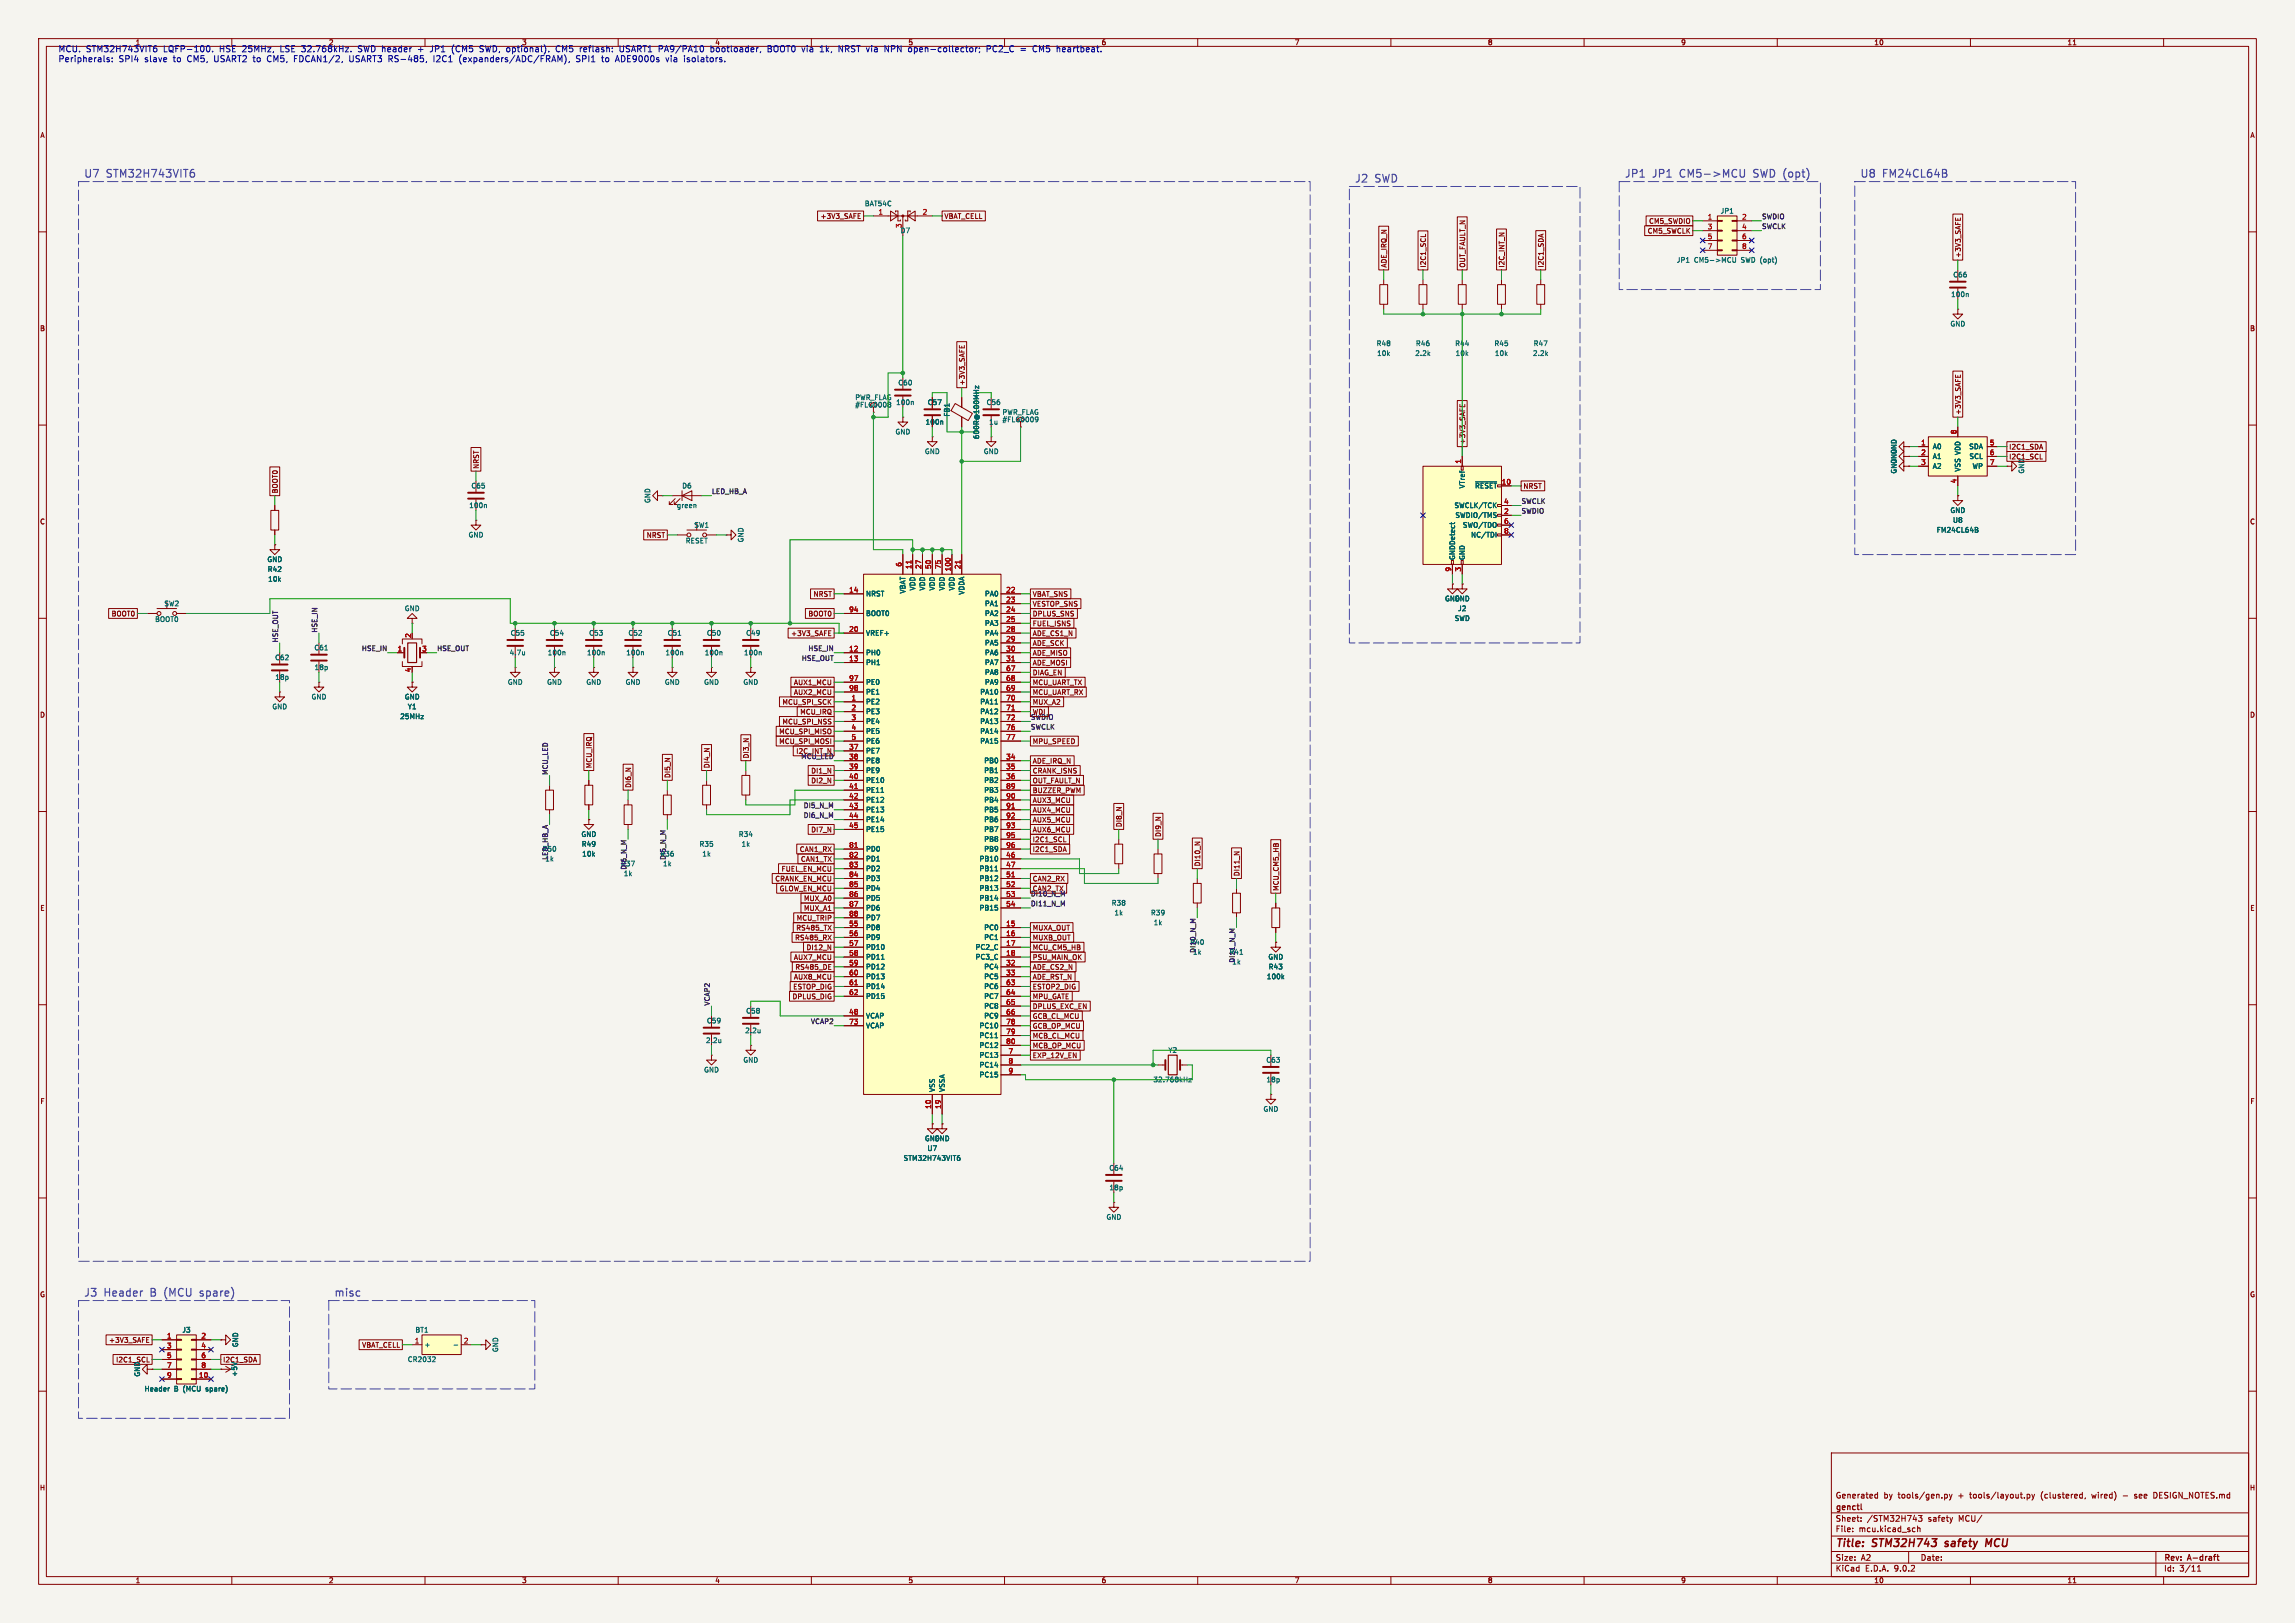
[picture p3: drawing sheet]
<svg xmlns="http://www.w3.org/2000/svg" width="594mm" height="420mm" viewBox="0 0 594 420" stroke-linecap="round" stroke-linejoin="round" font-family="sans-serif">
<defs><g id="words">
<g font-size="2.8" fill="#4848a0">
<text x="21.6" y="46.1">U7</text>
<text x="27.6" y="46.1">STM32H743VIT6</text>
<text x="350.5" y="47.4">J2</text>
<text x="356" y="47.4">SWD</text>
<text x="420.4" y="46.1">JP1</text>
<text x="427.8" y="46.1">JP1</text>
<text x="435.3" y="46.1">CM5-&gt;MCU</text>
<text x="454.8" y="46.1">SWD (opt)</text>
<text x="481.3" y="46.1">U8</text>
<text x="487.4" y="46.1">FM24CL64B</text>
<text x="21.6" y="335.7">J3</text>
<text x="27" y="335.7">Header</text>
<text x="39.4" y="335.7">B</text>
<text x="43.5" y="335.7">(MCU</text>
<text x="53.2" y="335.7">spare)</text>
<text x="86.4" y="335.7">misc</text>
</g>
<g font-size="2.8" fill="#840000">
<text x="475" y="400.9">Title:</text>
<text x="484.7" y="400.9">STM32H743</text>
<text x="504.3" y="400.9">safety</text>
<text x="515.6" y="400.9">MCU</text>
</g>
<g font-size="2.2" fill="#0000c2">
<text x="15" y="13.8">MCU. STM32H743VIT6</text>
<text x="15" y="16.4">Peripherals:</text>
<text x="30.7" y="16.4">SPI4</text>
<text x="37.4" y="16.4">slave</text>
<text x="42.3" y="13.8">LQFP-100.</text>
<text x="45" y="16.4">to</text>
<text x="48.7" y="16.4">CM5,</text>
<text x="55.8" y="16.4">USART2 to</text>
<text x="56.9" y="13.8">HSE 25MHz,</text>
<text x="69.8" y="16.4">CM5,</text>
<text x="72.9" y="13.8">LSE 32.768kHz.</text>
<text x="76.8" y="16.4">FDCAN1/2,</text>
<text x="91.3" y="16.4">USART3 RS-485,</text>
<text x="93.3" y="13.8">SWD header</text>
<text x="109" y="13.8">+</text>
<text x="112.4" y="13.8">JP1</text>
<text x="113.3" y="16.4">I2C1</text>
<text x="118.1" y="13.8">(CM5</text>
<text x="120.1" y="16.4">(expanders/ADC/FRAM),</text>
<text x="125.4" y="13.8">SWD, optional).</text>
<text x="145.5" y="13.8">CM5</text>
<text x="150.6" y="16.4">SPI1</text>
<text x="151.8" y="13.8">reflash:</text>
<text x="157.3" y="16.4">to</text>
<text x="161.1" y="16.4">ADE9000s</text>
<text x="162.2" y="13.8">USART1 PA9/PA10</text>
<text x="174.2" y="16.4">via</text>
<text x="179" y="16.4">isolators.</text>
<text x="186" y="13.8">bootloader,</text>
<text x="200.9" y="13.8">BOOT0 via</text>
<text x="214.8" y="13.8">1k,</text>
<text x="219.7" y="13.8">NRST via</text>
<text x="231.9" y="13.8">NPN</text>
<text x="238.2" y="13.8">open-collector;</text>
<text x="258.6" y="13.8">PC2_C</text>
<text x="267.5" y="13.8">=</text>
<text x="270.8" y="13.8">CM5</text>
<text x="277.1" y="13.8">heartbeat.</text>
</g>
<g font-size="2.1" fill="#840000">
<text x="475" y="388">Generated</text>
<text x="487.5" y="388">by</text>
<text x="491.3" y="388">tools/gen.py</text>
<text x="507" y="388">+</text>
<text x="510.1" y="388">tools/layout.py</text>
<text x="528.6" y="388">(clustered,</text>
<text x="542" y="388">wired)</text>
<text x="553.3" y="388">see</text>
<text x="558.4" y="388">DESIGN_NOTES.md</text>
<text x="475" y="394">Sheet:</text>
<text x="475" y="391.2">genctl</text>
<text x="483.2" y="394">/STM32H743</text>
<text x="499.1" y="394">safety</text>
<text x="507.1" y="394">MCU/</text>
<text x="475" y="396.7">File:</text>
<text x="481.1" y="396.7">mcu.kicad_sch</text>
<text x="475" y="406.9">KiCad</text>
<text x="475" y="404.1">Size:</text>
<text x="481.7" y="404.1">A2</text>
<text x="482.7" y="406.9">E.D.A.</text>
<text x="490.3" y="406.9">9.0.2</text>
<text x="497" y="404.1">Date:</text>
<text x="560" y="404.3">Rev:</text>
<text x="560" y="406.9">Id:</text>
<text x="564.1" y="406.9">3/11</text>
<text x="566.4" y="404.3">A-draft</text>
</g>
<g font-size="1.8" fill="#0000c2">
<text x="35" y="11.9">1</text>
<text x="85" y="11.9">2</text>
<text x="135" y="11.9">3</text>
<text x="185" y="11.9">4</text>
<text x="235" y="11.9">5</text>
</g>
<g font-size="1.8" fill="#840000">
<text x="285" y="11.9">6</text>
<text x="335" y="11.9">7</text>
<text x="385" y="11.9">8</text>
<text x="435" y="11.9">9</text>
<text x="485" y="11.9">10</text>
<text x="535" y="11.9">11</text>
<text x="10.3" y="35.9">A</text>
<text x="582.3" y="35.9">A</text>
<text x="212.3" y="56.8">+3V3_SAFE</text>
<text x="244.3" y="56.8">VBAT_CELL</text>
<text x="426.7" y="58.1">CM5_SWDIO</text>
<text x="426.3" y="60.6">CM5_SWCLK</text>
<text x="359.1" y="69.4" transform="rotate(-90 359.1 69.4)">ADE_IRQ_N</text>
<text x="369.3" y="69.4" transform="rotate(-90 369.3 69.4)">I2C1_SCL</text>
<text x="379.4" y="69.4" transform="rotate(-90 379.4 69.4)">OUT_FAULT_N</text>
<text x="389.6" y="69.4" transform="rotate(-90 389.6 69.4)">I2C_INT_N</text>
<text x="399.7" y="69.4" transform="rotate(-90 399.7 69.4)">I2C1_SDA</text>
<text x="507.7" y="66.8" transform="rotate(-90 507.7 66.8)">+3V3_SAFE</text>
<text x="10.3" y="85.9">B</text>
<text x="582.3" y="85.9">B</text>
<text x="249.9" y="99.9" transform="rotate(-90 249.9 99.9)">+3V3_SAFE</text>
<text x="507.7" y="107.5" transform="rotate(-90 507.7 107.5)">+3V3_SAFE</text>
<text x="379.4" y="115.1" transform="rotate(-90 379.4 115.1)">+3V3_SAFE</text>
<text x="519.9" y="119.1">I2C1_SCL</text>
<text x="519.9" y="116.5">I2C1_SDA</text>
<text x="124.1" y="121.4" transform="rotate(-90 124.1 121.4)">NRST</text>
<text x="524.1" y="122.7" transform="rotate(-90 524.1 122.7)">GND</text>
<text x="72.1" y="127.8" transform="rotate(-90 72.1 127.8)">BOOT0</text>
<text x="394.2" y="126.7">NRST</text>
<text x="10.3" y="135.9">C</text>
<text x="582.3" y="135.9">C</text>
<text x="167.3" y="139.4">NRST</text>
<text x="210.4" y="154.6">NRST</text>
<text x="267.2" y="154.6">VBAT_SNS</text>
<text x="28.8" y="159.7">BOOT0</text>
<text x="209.1" y="159.7">BOOT0</text>
<text x="267.2" y="157.2">VESTOP_SNS</text>
<text x="267.2" y="159.7">DPLUS_SNS</text>
<text x="204.6" y="164.8">+3V3_SAFE</text>
<text x="267.2" y="162.2">FUEL_ISNS</text>
<text x="267.2" y="164.8">ADE_CS1_N</text>
<text x="267.2" y="167.3">ADE_SCK</text>
<text x="267.2" y="169.9">ADE_MISO</text>
<text x="267.2" y="172.4">ADE_MOSI</text>
<text x="205.4" y="177.5">AUX1_MCU</text>
<text x="267.2" y="174.9">DIAG_EN</text>
<text x="267.2" y="177.5">MCU_UART_TX</text>
<text x="10.3" y="185.9">D</text>
<text x="202.4" y="182.6">MCU_SPI_SCK</text>
<text x="205.4" y="180">AUX2_MCU</text>
<text x="207" y="185.1">MCU_IRQ</text>
<text x="267.2" y="180">MCU_UART_RX</text>
<text x="267.2" y="182.6">MUX_A2</text>
<text x="582.3" y="185.9">D</text>
<text x="201.6" y="190.2">MCU_SPI_MISO</text>
<text x="202.4" y="187.6">MCU_SPI_NSS</text>
<text x="194" y="196.4" transform="rotate(-90 194 196.4)">DI3_N</text>
<text x="201.6" y="192.7">MCU_SPI_MOSI</text>
<text x="206" y="195.3">I2C_INT_N</text>
<text x="267.2" y="197.8">ADE_IRQ_N</text>
<text x="267.2" y="192.7">MPU_SPEED</text>
<text x="153.4" y="198.9" transform="rotate(-90 153.4 198.9)">MCU_IRQ</text>
<text x="163.5" y="204" transform="rotate(-90 163.5 204)">DI6_N</text>
<text x="173.7" y="201.5" transform="rotate(-90 173.7 201.5)">DI5_N</text>
<text x="183.8" y="198.9" transform="rotate(-90 183.8 198.9)">DI4_N</text>
<text x="209.8" y="200.3">DI1_N</text>
<text x="209.8" y="202.9">DI2_N</text>
<text x="267.2" y="202.9">OUT_FAULT_N</text>
<text x="267.2" y="200.3">CRANK_ISNS</text>
<text x="267.2" y="208">AUX3_MCU</text>
<text x="267.2" y="205.4">BUZZER_PWM</text>
<text x="209.8" y="215.6">DI7_N</text>
<text x="267.2" y="215.6">AUX6_MCU</text>
<text x="267.2" y="213">AUX5_MCU</text>
<text x="267.2" y="210.5">AUX4_MCU</text>
<text x="290.5" y="214.2" transform="rotate(-90 290.5 214.2)">DI8_N</text>
<text x="206.9" y="220.7">CAN1_RX</text>
<text x="267.2" y="220.7">I2C1_SDA</text>
<text x="267.2" y="218.1">I2C1_SCL</text>
<text x="300.7" y="216.7" transform="rotate(-90 300.7 216.7)">DI9_N</text>
<text x="202.2" y="225.7">FUEL_EN_MCU</text>
<text x="207.2" y="223.2">CAN1_TX</text>
<text x="310.8" y="224.3" transform="rotate(-90 310.8 224.3)">DI10_N</text>
<text x="321" y="226.9" transform="rotate(-90 321 226.9)">DI11_N</text>
<text x="200.5" y="228.3">CRANK_EN_MCU</text>
<text x="201.7" y="230.8">GLOW_EN_MCU</text>
<text x="208" y="233.4">MUX_A0</text>
<text x="267.2" y="228.3">CAN2_RX</text>
<text x="331.2" y="230.7" transform="rotate(-90 331.2 230.7)">MCU_CM5_HB</text>
<text x="10.3" y="235.9">E</text>
<text x="206.1" y="238.4">MCU_TRIP</text>
<text x="208" y="235.9">MUX_A1</text>
<text x="582.3" y="235.9">E</text>
<text x="205.7" y="243.5">RS485_RX</text>
<text x="206" y="241">RS485_TX</text>
<text x="267.2" y="241">MUXA_OUT</text>
<text x="267.2" y="243.5">MUXB_OUT</text>
<text x="205.4" y="248.6">AUX7_MCU</text>
<text x="205.7" y="251.1">RS485_DE</text>
<text x="208.6" y="246.1">DI12_N</text>
<text x="267.2" y="246.1">MCU_CM5_HB</text>
<text x="267.2" y="248.6">PSU_MAIN_OK</text>
<text x="267.2" y="251.1">ADE_CS2_N</text>
<text x="205.2" y="256.2">ESTOP_DIG</text>
<text x="205.4" y="253.7">AUX8_MCU</text>
<text x="267.2" y="256.2">ESTOP2_DIG</text>
<text x="267.2" y="253.7">ADE_RST_N</text>
<text x="205" y="258.8">DPLUS_DIG</text>
<text x="267.2" y="258.8">MPU_GATE</text>
<text x="267.2" y="261.3">DPLUS_EXC_EN</text>
<text x="267.2" y="263.8">GCB_CL_MCU</text>
<text x="267.2" y="268.9">MCB_CL_MCU</text>
<text x="267.2" y="266.4">GCB_OP_MCU</text>
<text x="267.2" y="271.5">MCB_OP_MCU</text>
<text x="267.2" y="274">EXP_12V_EN</text>
<text x="10.3" y="285.9">F</text>
<text x="582.3" y="285.9">F</text>
<text x="10.3" y="335.9">G</text>
<text x="582.3" y="335.9">G</text>
<text x="28.1" y="347.7">+3V3_SAFE</text>
<text x="29.9" y="352.7">I2C1_SCL</text>
<text x="93.6" y="348.9">VBAT_CELL</text>
<text x="10.2" y="385.9">H</text>
<text x="582.2" y="385.9">H</text>
<text x="35" y="409.9">1</text>
<text x="85" y="409.9">2</text>
<text x="135" y="409.9">3</text>
<text x="185" y="409.9">4</text>
<text x="235" y="409.9">5</text>
<text x="285" y="409.9">6</text>
<text x="335" y="409.9">7</text>
<text x="385" y="409.9">8</text>
<text x="435" y="409.9">9</text>
<text x="485" y="409.9">10</text>
<text x="535" y="409.9">11</text>
</g>
<g font-size="1.8" fill="#006464">
<text x="223.7" y="53.6">BAT54C</text>
<text x="233.4" y="59.1" transform="rotate(-90 233.4 59.1)">3</text>
<text x="445.2" y="55.5">JP1</text>
<text x="233" y="60.6">D7</text>
<text x="433.9" y="68.2">JP1</text>
<text x="438.5" y="68.2">CM5-&gt;MCU</text>
<text x="450.8" y="68.2">SWD (opt)</text>
<text x="505.4" y="72">C66</text>
<text x="504.9" y="77.1">100n</text>
<text x="356.2" y="89.8">R48</text>
<text x="366.4" y="89.8">R46</text>
<text x="376.5" y="89.8">R44</text>
<text x="386.7" y="89.8">R45</text>
<text x="396.8" y="89.8">R47</text>
<text x="504.7" y="84.7">GND</text>
<text x="356.3" y="92.3">10k</text>
<text x="366.2" y="92.3">2.2k</text>
<text x="376.6" y="92.3">10k</text>
<text x="386.8" y="92.3">10k</text>
<text x="396.7" y="92.3">2.2k</text>
<text x="232.4" y="99.9">C60</text>
<text x="221.2" y="105.6">#FLG0008</text>
<text x="221.2" y="103.7">PWR_FLAG</text>
<text x="231.8" y="105">100n</text>
<text x="240" y="105">C57</text>
<text x="246" y="107.9" transform="rotate(-90 246 107.9)">FB1</text>
<text x="255.2" y="105">C56</text>
<text x="259.3" y="107.5">PWR_FLAG</text>
<text x="231.6" y="112.6">GND</text>
<text x="239.4" y="110.1">100n</text>
<text x="253.6" y="113.8" transform="rotate(-90 253.6 113.8)">600R@100MHz</text>
<text x="255.9" y="110.1">1u</text>
<text x="259.3" y="109.4">#FLG0009</text>
<text x="239.3" y="117.7">GND</text>
<text x="254.5" y="117.7">GND</text>
<text x="500.1" y="116.4">A0</text>
<text x="500.1" y="119">A1</text>
<text x="509.6" y="116.4">SDA</text>
<text x="509.6" y="119">SCL</text>
<text x="491.1" y="122.7" transform="rotate(-90 491.1 122.7)">GND GND</text>
<text x="491.1" y="120.1" transform="rotate(-90 491.1 120.1)">GND</text>
<text x="500.1" y="121.5">A2</text>
<text x="507.6" y="122.2" transform="rotate(-90 507.6 122.2)">VSS VDD</text>
<text x="510.4" y="121.5">WP</text>
<text x="121.3" y="131.7">100n</text>
<text x="121.9" y="126.6">C65</text>
<text x="168.5" y="130.3" transform="rotate(-90 168.5 130.3)">GND</text>
<text x="175.1" y="131.7">green</text>
<text x="176.5" y="126.6">D6</text>
<text x="376.3" y="131.7">SWCLK/TCK</text>
<text x="379.3" y="126.5" transform="rotate(-90 379.3 126.5)">VTref</text>
<text x="381.7" y="126.6">~{RESET}</text>
<text x="179.6" y="136.8">SW1</text>
<text x="376.6" y="134.2">SWDIO/TMS</text>
<text x="378.5" y="136.8">SWO/TDO</text>
<text x="504.7" y="132.9">GND</text>
<text x="505.4" y="135.5">U8</text>
<text x="121.2" y="139.3">GND</text>
<text x="177.4" y="140.8">RESET</text>
<text x="192.6" y="140.5" transform="rotate(-90 192.6 140.5)">GND</text>
<text x="380.6" y="139.3">NC/TDI</text>
<text x="501.2" y="138">FM24CL64B</text>
<text x="69.1" y="145.6">GND</text>
<text x="69.2" y="148.2">R42</text>
<text x="376.8" y="145" transform="rotate(-90 376.8 145)">GNDDetect</text>
<text x="379.3" y="145" transform="rotate(-90 379.3 145)">GND</text>
<text x="69.3" y="150.7">10k</text>
<text x="224" y="154.5">NRST</text>
<text x="234.5" y="153.7" transform="rotate(-90 234.5 153.7)">VBAT</text>
<text x="237.1" y="152.9" transform="rotate(-90 237.1 152.9)">VDD</text>
<text x="239.6" y="152.9" transform="rotate(-90 239.6 152.9)">VDD</text>
<text x="242.2" y="152.9" transform="rotate(-90 242.2 152.9)">VDD</text>
<text x="244.7" y="152.9" transform="rotate(-90 244.7 152.9)">VDD</text>
<text x="247.2" y="152.9" transform="rotate(-90 247.2 152.9)">VDD</text>
<text x="249.8" y="154" transform="rotate(-90 249.8 154)">VDDA</text>
<text x="254.8" y="154.5">PA0</text>
<text x="373.9" y="155.8">GND</text>
<text x="376.4" y="155.8">GND</text>
<text x="40" y="161.1">BOOT0</text>
<text x="42.4" y="157.1">SW2</text>
<text x="104.6" y="158.3">GND</text>
<text x="224" y="159.6">BOOT0</text>
<text x="254.8" y="157.1">PA1</text>
<text x="254.8" y="159.6">PA2</text>
<text x="376.4" y="160.9">SWD</text>
<text x="377.3" y="158.3">J2</text>
<text x="132" y="164.7">C55</text>
<text x="142.2" y="164.7">C54</text>
<text x="152.4" y="164.7">C53</text>
<text x="162.5" y="164.7">C52</text>
<text x="172.7" y="164.7">C51</text>
<text x="182.8" y="164.7">C50</text>
<text x="193" y="164.7">C49</text>
<text x="224" y="164.7">VREF+</text>
<text x="254.8" y="162.2">PA3</text>
<text x="254.8" y="164.7">PA4</text>
<text x="254.8" y="167.2">PA5</text>
<text x="71.1" y="171">C62</text>
<text x="81.2" y="168.5">C61</text>
<text x="81.3" y="173.6">18p</text>
<text x="131.8" y="169.8">4.7u</text>
<text x="141.7" y="169.8">100n</text>
<text x="151.8" y="169.8">100n</text>
<text x="162" y="169.8">100n</text>
<text x="172.1" y="169.8">100n</text>
<text x="182.3" y="169.8">100n</text>
<text x="192.5" y="169.8">100n</text>
<text x="224" y="169.8">PH0</text>
<text x="224" y="172.3">PH1</text>
<text x="254.8" y="169.8">PA6</text>
<text x="254.8" y="172.3">PA7</text>
<text x="71.1" y="176.1">18p</text>
<text x="131.3" y="177.4">GND</text>
<text x="141.5" y="177.4">GND</text>
<text x="151.6" y="177.4">GND</text>
<text x="161.8" y="177.4">GND</text>
<text x="172" y="177.4">GND</text>
<text x="182.1" y="177.4">GND</text>
<text x="192.3" y="177.4">GND</text>
<text x="224" y="177.4">PE0</text>
<text x="224" y="179.9">PE1</text>
<text x="253.6" y="179.9">PA10</text>
<text x="254.8" y="174.9">PA8</text>
<text x="254.8" y="177.4">PA9</text>
<text x="70.4" y="183.7">GND</text>
<text x="80.5" y="181.2">GND</text>
<text x="104.6" y="181.2">GND</text>
<text x="105.4" y="183.7">Y1</text>
<text x="224" y="182.5">PE2</text>
<text x="224" y="185">PE3</text>
<text x="253.6" y="182.5">PA11</text>
<text x="253.6" y="185">PA12</text>
<text x="103.5" y="186.3">25MHz</text>
<text x="224" y="187.6">PE4</text>
<text x="224" y="190.1">PE5</text>
<text x="253.6" y="187.6">PA13</text>
<text x="253.6" y="190.1">PA14</text>
<text x="224" y="192.6">PE6</text>
<text x="224" y="195.2">PE7</text>
<text x="224" y="197.7">PE8</text>
<text x="253.6" y="192.6">PA15</text>
<text x="254.6" y="197.7">PB0</text>
<text x="224" y="200.3">PE9</text>
<text x="224" y="202.8">PE10</text>
<text x="254.6" y="200.3">PB1</text>
<text x="254.6" y="202.8">PB2</text>
<text x="224" y="205.3">PE11</text>
<text x="224" y="207.9">PE12</text>
<text x="254.6" y="205.3">PB3</text>
<text x="254.6" y="207.9">PB4</text>
<text x="224" y="210.4">PE13</text>
<text x="224" y="213">PE14</text>
<text x="224" y="215.5">PE15</text>
<text x="254.6" y="210.4">PB5</text>
<text x="254.6" y="213">PB6</text>
<text x="254.6" y="215.5">PB7</text>
<text x="150.4" y="216.8">GND</text>
<text x="150.5" y="219.3">R49</text>
<text x="150.6" y="221.8">10k</text>
<text x="180.9" y="219.3">R35</text>
<text x="181.7" y="221.8">1k</text>
<text x="191.1" y="216.8">R34</text>
<text x="191.8" y="219.3">1k</text>
<text x="224" y="220.6">PD0</text>
<text x="254.6" y="218">PB8</text>
<text x="254.6" y="220.6">PB9</text>
<text x="161.3" y="226.9">1k</text>
<text x="171.5" y="224.4">1k</text>
<text x="224" y="223.1">PD1</text>
<text x="224" y="225.7">PD2</text>
<text x="253.4" y="223.1">PB10</text>
<text x="253.4" y="225.7">PB11</text>
<text x="224" y="228.2">PD3</text>
<text x="224" y="230.7">PD4</text>
<text x="224" y="233.3">PD5</text>
<text x="253.4" y="228.2">PB12</text>
<text x="253.4" y="230.7">PB13</text>
<text x="253.4" y="233.3">PB14</text>
<text x="224" y="235.8">PD6</text>
<text x="224" y="238.4">PD7</text>
<text x="253.4" y="235.8">PB15</text>
<text x="287.6" y="234.5">R38</text>
<text x="288.3" y="237.1">1k</text>
<text x="297.8" y="237.1">R39</text>
<text x="298.5" y="239.6">1k</text>
<text x="224" y="240.9">PD8</text>
<text x="224" y="243.4">PD9</text>
<text x="224" y="246">PD10</text>
<text x="252.4" y="246">PC2_C</text>
<text x="254.6" y="240.9">PC0</text>
<text x="254.6" y="243.4">PC1</text>
<text x="224" y="248.5">PD11</text>
<text x="224" y="251.1">PD12</text>
<text x="252.4" y="248.5">PC3_C</text>
<text x="254.6" y="251.1">PC4</text>
<text x="328.2" y="248.5">GND</text>
<text x="328.3" y="251.1">R43</text>
<text x="224" y="253.6">PD13</text>
<text x="224" y="256.1">PD14</text>
<text x="254.6" y="253.6">PC5</text>
<text x="254.6" y="256.1">PC6</text>
<text x="327.8" y="253.6">100k</text>
<text x="193" y="262.5">C58</text>
<text x="224" y="258.7">PD15</text>
<text x="224" y="263.8">VCAP</text>
<text x="254.6" y="258.7">PC7</text>
<text x="254.6" y="261.2">PC8</text>
<text x="254.6" y="263.8">PC9</text>
<text x="182.8" y="265">C59</text>
<text x="192.8" y="267.6">2.2u</text>
<text x="224" y="266.3">VCAP</text>
<text x="253.4" y="266.3">PC10</text>
<text x="253.4" y="268.8">PC11</text>
<text x="182.6" y="270.1">2.2u</text>
<text x="192.3" y="275.2">GND</text>
<text x="253.4" y="271.4">PC12</text>
<text x="253.4" y="273.9">PC13</text>
<text x="302.3" y="272.6">Y2</text>
<text x="327.6" y="275.2">C63</text>
<text x="182.1" y="277.7">GND</text>
<text x="253.4" y="276.5">PC14</text>
<text x="253.4" y="279">PC15</text>
<text x="298.4" y="280.3">32.768kHz</text>
<text x="327.7" y="280.3">18p</text>
<text x="242.2" y="282.7" transform="rotate(-90 242.2 282.7)">VSS</text>
<text x="244.7" y="282.7" transform="rotate(-90 244.7 282.7)">VSSA</text>
<text x="326.9" y="287.9">GND</text>
<text x="239.3" y="295.5">GND</text>
<text x="239.9" y="298">U7</text>
<text x="241.8" y="295.5">GND</text>
<text x="233.8" y="300.6">STM32H743VIT6</text>
<text x="287" y="303.1">C64</text>
<text x="287" y="308.2">18p</text>
<text x="286.3" y="315.8">GND</text>
<text x="47.1" y="345">J3</text>
<text x="107.4" y="345">BT1</text>
<text x="57.6" y="352.7">I2C1_SDA</text>
<text x="61.8" y="348.7" transform="rotate(-90 61.8 348.7)">GND</text>
<text x="105.4" y="352.7">CR2032</text>
<text x="109.7" y="348.8">+</text>
<text x="129.1" y="350" transform="rotate(-90 129.1 350)">GND</text>
<text x="36.4" y="356.4" transform="rotate(-90 36.4 356.4)">GND</text>
<text x="61.6" y="356.4" transform="rotate(-90 61.6 356.4)">+5V</text>
<text x="37.3" y="360.3">Header</text>
<text x="45.1" y="360.3">B</text>
<text x="47.5" y="360.3">(MCU</text>
<text x="53.6" y="360.3">spare)</text>
</g>
<g font-size="1.8" fill="#a90000">
<text x="227.3" y="55.6">1</text>
<text x="238.7" y="55.6">2</text>
<text x="441.9" y="56.9">1</text>
<text x="441.9" y="59.4">3</text>
<text x="450.8" y="56.9">2</text>
<text x="450.8" y="59.4">4</text>
<text x="441.9" y="62">5</text>
<text x="441.9" y="64.5">7</text>
<text x="450.8" y="62">6</text>
<text x="450.8" y="64.5">8</text>
<text x="506.5" y="112.5" transform="rotate(-90 506.5 112.5)">8</text>
<text x="497.1" y="115.3">1</text>
<text x="497.1" y="117.9">2</text>
<text x="514.9" y="115.3">5</text>
<text x="514.9" y="117.9">6</text>
<text x="378.2" y="120.1" transform="rotate(-90 378.2 120.1)">1</text>
<text x="388.6" y="125.5">10</text>
<text x="497.1" y="120.4">3</text>
<text x="506.5" y="125.2" transform="rotate(-90 506.5 125.2)">4</text>
<text x="514.9" y="120.4">7</text>
<text x="389.2" y="130.6">4</text>
<text x="389.2" y="133.1">2</text>
<text x="389.2" y="135.6">6</text>
<text x="389.2" y="138.2">8</text>
<text x="233.4" y="146.8" transform="rotate(-90 233.4 146.8)">6</text>
<text x="236" y="147.4" transform="rotate(-90 236 147.4)">11</text>
<text x="238.5" y="147.4" transform="rotate(-90 238.5 147.4)">27</text>
<text x="241" y="147.4" transform="rotate(-90 241 147.4)">50</text>
<text x="243.6" y="147.4" transform="rotate(-90 243.6 147.4)">75</text>
<text x="246.1" y="148" transform="rotate(-90 246.1 148)">100</text>
<text x="248.7" y="147.4" transform="rotate(-90 248.7 147.4)">21</text>
<text x="375.7" y="148" transform="rotate(-90 375.7 148)">9</text>
<text x="378.2" y="148" transform="rotate(-90 378.2 148)">3</text>
<text x="219.7" y="153.4">14</text>
<text x="260.3" y="153.4">22</text>
<text x="260.3" y="156">23</text>
<text x="219.7" y="158.5">94</text>
<text x="260.3" y="158.5">24</text>
<text x="260.3" y="161">25</text>
<text x="106.4" y="165.2" transform="rotate(-90 106.4 165.2)">2</text>
<text x="219.7" y="163.6">20</text>
<text x="260.3" y="163.6">28</text>
<text x="260.3" y="166.1">29</text>
<text x="102.8" y="168.7">1</text>
<text x="109.1" y="168.7">3</text>
<text x="219.7" y="168.7">12</text>
<text x="219.7" y="171.2">13</text>
<text x="260.3" y="168.7">30</text>
<text x="260.3" y="171.2">31</text>
<text x="260.3" y="173.7">67</text>
<text x="106.4" y="174.1" transform="rotate(-90 106.4 174.1)">4</text>
<text x="219.7" y="176.3">97</text>
<text x="219.7" y="178.8">98</text>
<text x="260.3" y="176.3">68</text>
<text x="260.3" y="178.8">69</text>
<text x="220.3" y="181.4">1</text>
<text x="220.3" y="183.9">2</text>
<text x="260.3" y="181.4">70</text>
<text x="260.3" y="183.9">71</text>
<text x="220.3" y="186.4">3</text>
<text x="220.3" y="189">4</text>
<text x="220.3" y="191.5">5</text>
<text x="260.3" y="186.4">72</text>
<text x="260.3" y="189">76</text>
<text x="260.3" y="191.5">77</text>
<text x="219.7" y="194.1">37</text>
<text x="219.7" y="196.6">38</text>
<text x="260.3" y="196.6">34</text>
<text x="219.7" y="199.1">39</text>
<text x="219.7" y="201.7">40</text>
<text x="260.3" y="199.1">35</text>
<text x="260.3" y="201.7">36</text>
<text x="219.7" y="204.2">41</text>
<text x="219.7" y="206.8">42</text>
<text x="219.7" y="209.3">43</text>
<text x="260.3" y="204.2">89</text>
<text x="260.3" y="206.8">90</text>
<text x="260.3" y="209.3">91</text>
<text x="219.7" y="211.8">44</text>
<text x="219.7" y="214.4">45</text>
<text x="260.3" y="211.8">92</text>
<text x="260.3" y="214.4">93</text>
<text x="219.7" y="219.5">81</text>
<text x="219.7" y="222">82</text>
<text x="260.3" y="216.9">95</text>
<text x="260.3" y="219.5">96</text>
<text x="260.3" y="222">46</text>
<text x="219.7" y="224.5">83</text>
<text x="219.7" y="227.1">84</text>
<text x="260.3" y="224.5">47</text>
<text x="260.3" y="227.1">51</text>
<text x="219.7" y="229.6">85</text>
<text x="219.7" y="232.2">86</text>
<text x="260.3" y="229.6">52</text>
<text x="260.3" y="232.2">53</text>
<text x="219.7" y="234.7">87</text>
<text x="219.7" y="237.2">88</text>
<text x="219.7" y="239.8">55</text>
<text x="260.3" y="234.7">54</text>
<text x="260.3" y="239.8">15</text>
<text x="219.7" y="242.3">56</text>
<text x="219.7" y="244.9">57</text>
<text x="260.3" y="242.3">16</text>
<text x="260.3" y="244.9">17</text>
<text x="219.7" y="247.4">58</text>
<text x="219.7" y="249.9">59</text>
<text x="260.3" y="247.4">18</text>
<text x="260.3" y="249.9">32</text>
<text x="219.7" y="252.5">60</text>
<text x="219.7" y="255">61</text>
<text x="219.7" y="257.6">62</text>
<text x="260.3" y="252.5">33</text>
<text x="260.3" y="255">63</text>
<text x="260.3" y="257.6">64</text>
<text x="219.7" y="262.6">48</text>
<text x="260.3" y="260.1">65</text>
<text x="260.3" y="262.6">66</text>
<text x="219.7" y="265.2">73</text>
<text x="260.3" y="265.2">78</text>
<text x="260.3" y="267.7">79</text>
<text x="260.3" y="270.3">80</text>
<text x="260.9" y="272.8">7</text>
<text x="260.9" y="275.3">8</text>
<text x="260.9" y="277.9">9</text>
<text x="241" y="287.1" transform="rotate(-90 241 287.1)">10</text>
<text x="243.6" y="287.1" transform="rotate(-90 243.6 287.1)">19</text>
<text x="43.1" y="346.5">1</text>
<text x="52" y="346.5">2</text>
<text x="107.2" y="347.7">1</text>
<text x="119.9" y="347.7">2</text>
<text x="43.1" y="349">3</text>
<text x="43.1" y="351.5">5</text>
<text x="52" y="349">4</text>
<text x="52" y="351.5">6</text>
<text x="43.1" y="354.1">7</text>
<text x="43.1" y="356.6">9</text>
<text x="51.4" y="356.6">10</text>
<text x="52" y="354.1">8</text>
</g>
<g font-size="1.8" fill="#0f0f0f">
<text x="455.9" y="59.3">SWCLK</text>
<text x="455.9" y="56.8">SWDIO</text>
<text x="184.1" y="127.9">LED_HB_A</text>
<text x="393.7" y="130.5">SWCLK</text>
<text x="393.7" y="133">SWDIO</text>
<text x="72" y="166.4" transform="rotate(-90 72 166.4)">HSE_OUT</text>
<text x="82.2" y="163.8" transform="rotate(-90 82.2 163.8)">HSE_IN</text>
<text x="93.5" y="168.6">HSE_IN</text>
<text x="113" y="168.6">HSE_OUT</text>
<text x="207.4" y="171.1">HSE_OUT</text>
<text x="209.1" y="168.6">HSE_IN</text>
<text x="267.2" y="185.1">WDI</text>
<text x="266.7" y="188.9">SWCLK</text>
<text x="266.7" y="186.3">SWDIO</text>
<text x="207.2" y="196.5">MCU_LED</text>
<text x="141.9" y="200.7" transform="rotate(-90 141.9 200.7)">MCU_LED</text>
<text x="207.9" y="209.2">DI5_N_M</text>
<text x="207.9" y="211.7">DI6_N_M</text>
<text x="140.3" y="220.6">R50</text>
<text x="170.8" y="221.8">R36</text>
<text x="141" y="223.1">1k</text>
<text x="141.9" y="222.6" transform="rotate(-90 141.9 222.6)">LED_HB_A</text>
<text x="160.6" y="224.4">R37</text>
<text x="162.2" y="225.2" transform="rotate(-90 162.2 225.2)">DI6_N_M</text>
<text x="172.4" y="222.6" transform="rotate(-90 172.4 222.6)">DI5_N_M</text>
<text x="266.7" y="232.1">DI10_N_M</text>
<text x="267.2" y="230.8">CAN2_TX</text>
<text x="266.7" y="234.6">DI11_N_M</text>
<text x="307.9" y="244.7">R40</text>
<text x="308.7" y="247.2">1k</text>
<text x="309.5" y="246.7" transform="rotate(-90 309.5 246.7)">DI10_N_M</text>
<text x="318.1" y="247.2">R41</text>
<text x="318.8" y="249.8">1k</text>
<text x="319.7" y="249.2" transform="rotate(-90 319.7 249.2)">DI11_N_M</text>
<text x="183.8" y="260.4" transform="rotate(-90 183.8 260.4)">VCAP2</text>
<text x="209.8" y="265.1">VCAP2</text>
</g>
</g></defs>
<path d="M0 0h594v420h-594z" fill="#f5f4ef" stroke="#f5f4ef" stroke-width=".26"/>
<g fill="none" stroke="#840000" stroke-width=".26">
<path d="M10 10h574v400h-574zM12 12h570v396h-570zM60 10v2M110 10v2M160 10v2M210 10v2M260 10v2M310 10v2M360 10v2M410 10v2M460 10v2M510 10v2"/>
<path d="M536.6 11.6h.7M560 10v2M10 60h2M357.1 73.7h2.1v5h-2.1zM358.1 72.4v1.3M358.1 78.7v1.3M367.3 73.7h2v5h-2zM368.3 72.4v1.3M368.3 78.7v1.3M377.4 73.7h2.1v5h-2.1zM378.5 72.4v1.3M378.5 78.7v1.3"/>
<path d="M506.7 69.9v2.7M506.7 74.7v2.8M582 60h2M10 110h2M582 110h2M70.1 132.1h2v5.1h-2zM71.1 130.8v1.3M71.1 137.2v1.2M123.2 124.5v2.8M123.2 129.3v2.8M10 160h2M582 160h2"/>
<path d="M10 210h2M582 210h2M10 260h2M582 260h2M10 310h2M582 310h2M10 360h2M474 376h108v32h-108zM582 360h2M474 397.5h108M474 391.5h108M479.5 396.2v.2"/>
<path d="M479.5 395.4v.2M481.7 393.5v.2M481.7 392.7v.2M485.4 387.6h.6M485.4 386.7h.6M486 386.2v1.5M495.2 395.4h.5M495.7 396.3l-.5 .1M496.3 395.5l.6-.1 .1 1M496.3 394.9v1.5M496.5 392.2h1l-.5 .5 .4 .2v.6l-.2 .2-.7-.2M503.3 386.7h.4l.3 .3-.1 .6h-.6"/>
<path d="M503.3 386.7v1.5M504.5 386.7l.4 1M504.9 387.7l-.4 .5M505.2 386.7l-.3 1M505.4 392.7l-.4 1M524.7 386.7h.4l.3 .3-.2 .6h-.5M524.7 386.7v1.5M525.9 386.7l.3 1M526.2 387.7l-.3 .5M526.6 386.7l-.4 1M538.8 386.7h.2M539 386.2v1.5"/>
<path d="M539 387.6l-.2 .1M539.7 387.6l-.1 .3M549.5 387.1h1.2M552.5 387.6l.4 .1M552.7 386.7l-.2 .2 .2 .3M558 386.2h-.5v1.5l.5-.1M60 408v2M110 408v2M160 408v2M210 408v2M260 408v2M310 408v2"/>
<path d="M360 408v2M410 408v2M460 408v2M474 404.5h108M474 401.5h108M494 401.5v3M510 408v2M536.6 409.6h.7M558 401.5v6.5M560 408v2M568.7 406.6h.9M568.7 405.5l.5-.4v1.5"/>
</g>
<path d="M481.7 390.5l.2 .2M573.8 402.8h.5M574 402.3v1.3l.3 .2" fill="none" stroke="#840000" stroke-width=".3"/>
<path d="M503.6 399l-.1 .4M515.5 398.2l-.8 1.4-.5-1.4-.3 2M503.4 400.1l.1 .1" fill="none" stroke="#840000" stroke-width=".4"/>
<path d="M504.7 72.9h4.1M504.7 74.4h4.1M121.2 127.5h4M121.2 129h4" fill="none" stroke="#840000" stroke-width=".51"/>
<path d="M509.3 75.9l.2 .2v.7M125.7 130.5l.2 .2v.7" fill="none" stroke="#006464" stroke-width=".26"/>
<path d="M223.5 148.6h35.6v134.6h-35.6z" fill="#ffffc2"/>
<g fill="none" stroke="#840000" stroke-width=".26">
<path d="M387.6 73.7h2v5h-2zM388.6 72.4v1.3M388.6 78.7v1.3M218.4 153.7h5.1M218.4 158.8h5.1M223.5 148.6h35.6v134.6h-35.6zM233.7 143.5v5.1M236.2 143.5v5.1M238.8 143.5v5.1M241.3 143.5v5.1M243.8 143.5v5.1M246.4 143.5v5.1"/>
<path d="M248.9 143.5v5.1M259.1 153.7h5.1M259.1 158.8h5.1M259.1 156.2h5.1M218.4 163.8h5.1M218.4 168.9h5.1M218.4 171.5h5.1M218.4 176.5h5.1M218.4 179.1h5.1M259.1 163.8h5.1M259.1 168.9h5.1M259.1 171.5h5.1"/>
<path d="M259.1 176.5h5.1M259.1 179.1h5.1M259.1 161.3h5.1M259.1 166.4h5.1M259.1 174h5.1M218.4 181.6h5.1M218.4 184.2h5.1M218.4 186.7h5.1M218.4 189.2h5.1M218.4 191.8h5.1M218.4 194.3h5.1M218.4 196.9h5.1"/>
<path d="M218.4 199.4h5.1M259.1 181.6h5.1M259.1 184.2h5.1M259.1 186.7h5.1M259.1 189.2h5.1M259.1 191.8h5.1M259.1 196.9h5.1M259.1 199.4h5.1M218.4 201.9h5.1M218.4 204.5h5.1M218.4 207h5.1M218.4 209.6h5.1"/>
<path d="M218.4 212.1h5.1M218.4 214.6h5.1M218.4 219.7h5.1M259.1 201.9h5.1M259.1 204.5h5.1M259.1 207h5.1M259.1 209.6h5.1M259.1 212.1h5.1M259.1 214.6h5.1M259.1 219.7h5.1M259.1 217.2h5.1M218.4 222.3h5.1"/>
<path d="M218.4 224.8h5.1M218.4 227.3h5.1M218.4 229.9h5.1M218.4 232.4h5.1M218.4 235h5.1M218.4 237.5h5.1M259.1 222.3h5.1M259.1 224.8h5.1M259.1 227.3h5.1M259.1 229.9h5.1M259.1 232.4h5.1M259.1 235h5.1"/>
<path d="M218.4 240h5.1M218.4 242.6h5.1M218.4 245.1h5.1M218.4 247.7h5.1M218.4 250.2h5.1M218.4 252.7h5.1M218.4 255.3h5.1M218.4 257.8h5.1M259.1 240h5.1M259.1 242.6h5.1M259.1 245.1h5.1M259.1 247.7h5.1"/>
<path d="M259.1 250.2h5.1M259.1 252.7h5.1M259.1 255.3h5.1M259.1 257.8h5.1M330.2 243.8v1.3h1.3l-1.3 1.3-1.3-1.3h1.3M330.2 243.8h.1M218.4 262.9h5.1M218.4 265.4h5.1M259.1 262.9h5.1M259.1 265.4h5.1M259.1 260.4h5.1M259.1 268h5.1"/>
<path d="M259.1 270.5h5.1M259.1 273.1h5.1M259.1 275.6h5.1M259.1 278.1h5.1M241.3 283.2v5.1M243.8 283.2v5.1M124.5 348h1.2v-1.3l1.3 1.3-1.3 1.3v-1.3M124.5 348h.1"/>
</g>
<path d="M257.5 182.2h.7M228 205h.7M257.5 225.4h.7M228.1 248.2h.7M257.5 268.5h.7M247.9 299.6l.4-.1 .2 .3-.1 .4h-.5M248.4 299l-.4 .2" fill="none" stroke="#006464" stroke-width=".26"/>
<path d="M235.8 145.1v.7M248.5 145.1v.7M261.9 171h.7M261.9 183.7h.7M221.2 204.1h.7M221.2 219.3h.7M261.9 209.1h.7M261.9 226.9h.7M221.2 254.9h.7" fill="none" stroke="#a90000" stroke-width=".26"/>
<path d="M109.2 345.4h10.2v5.1h-10.2z" fill="#ffffc2"/>
<g fill="none" stroke="#840000" stroke-width=".26">
<path d="M506.7 80v1.3h1.3l-1.3 1.3-1.2-1.3h1.2M506.7 80h.1M308.9 228.6h2v5.1h-2zM309.9 227.3v1.3M309.9 233.7v1.3M319 231.1h2.1v5.1h-2.1zM320 229.9v1.2M320 236.2v1.3M329.2 235h2v5h-2zM330.2 233.7v1.3M330.2 240v1.3M38.1 354.3v-1.2l-1.3 1.2 1.3 1.3v-1.3h1.3"/>
<path d="M39.4 354.3h.1M57.1 354.3h.1M57.1 354.3h2.6M58.4 353.6l1.3 .7M59.7 354.3l-1.3 .8M106.7 348h2.5M109.2 345.4h10.2v5.1h-10.2zM119.4 348h2.5"/>
</g>
<path d="M320.9 247h.7M331.9 252.8l.4 .5M332.3 252.5l-.5 .4M112.4 351.1l.3 .2-.1 .3-.7 .8h.8M117.5 348.1h1" fill="none" stroke="#006464" stroke-width=".26"/>
<path d="M45.7 345.4h5.1v12.7h-5.1z" fill="#ffffc2"/>
<g fill="none" stroke="#840000" stroke-width=".26">
<path d="M161.5 208.3h2.1v5.1h-2.1zM162.6 207v1.3M162.6 213.4v1.2M171.7 205.7h2v5.1h-2zM172.7 204.5v1.2M172.7 210.8v1.3M299.7 275.6h1.9M305.4 275.6h1.9M328.9 273.1v2.7M328.9 277.9v2.8M241.3 290.8v1.3h1.3l-1.3 1.3-1.3-1.3h1.3M241.3 290.8h.1"/>
<path d="M288.3 311.2v1.2h1.3l-1.3 1.3-1.3-1.3h1.3M288.3 311.2h.1M288.3 301v2.8M288.3 305.8v2.8M41.9 346.7h3.8M41.9 349.3h3.8M41.9 351.8h3.8M41.9 354.3h3.8M41.9 356.9h3.8M45.7 345.4h5.1v12.7h-5.1zM45.7 346.6h1.3v.2h-1.3zM45.7 349.1h1.3v.3h-1.3z"/>
<path d="M45.7 351.7h1.3v.2h-1.3zM45.7 354.2h1.3v.3h-1.3zM45.7 356.7h1.3v.3h-1.3zM49.5 346.6h1.3v.2h-1.3zM49.5 349.1h1.3v.3h-1.3zM49.5 351.7h1.3v.2h-1.3zM49.5 354.2h1.3v.3h-1.3zM49.5 356.7h1.3v.3h-1.3zM50.8 346.7h3.8M50.8 349.3h3.8M50.8 351.8h3.8M50.8 354.3h3.8"/>
<path d="M50.8 356.9h3.8M57.1 346.7h1.3v-1.3l1.3 1.3-1.3 1.3v-1.3M57.1 346.7h.1"/>
</g>
<path d="M307.7 279.1h.7l-.7 .9h.7M43.9 359.1l-.3 .1" fill="none" stroke="#006464" stroke-width=".26"/>
<path d="M301.6 274.3v2.6M305.4 274.3v2.6M326.9 276.1h4.1M326.9 277.6h4.1M286.3 304h4M286.3 305.6h4" fill="none" stroke="#840000" stroke-width=".51"/>
<path d="M302.4 273.1h2.3v5h-2.3z" fill="none" stroke="#840000" stroke-width=".3"/>
<path d="M368.3 120.7h20.3v25.4h-20.3z" fill="#ffffc2"/>
<g fill="none" stroke="#840000" stroke-width=".26">
<path d="M397.8 73.7h2v5h-2zM398.8 72.4v1.3M398.8 78.7v1.3M378.5 118.1v2.6M492.8 118.1v-1.3l-1.3 1.3 1.3 1.3v-1.3h1.2M492.8 115.6v-1.3l-1.3 1.3 1.3 1.2v-1.2h1.2M494 118.1h.1M494 115.6h.1M123.2 134.6v1.3h1.3l-1.3 1.3-1.3-1.3h1.3M123.2 134.6h.1M174 128.3h7.6M174.8 129l-1.6 1.6h.8h-.8v-.8"/>
<path d="M176 129l-1.5 1.6h.8h-.8v-.8M176.5 128.3l2.6-1.3v2.5zM176.5 127v2.5M368.3 120.7h20.3v25.4h-20.3zM378.2 120.7h.5v1h-.5zM387.6 130.6h1v.5h-1zM387.6 133.1h1v.5h-1zM387.6 135.6h1v.5h-1zM387.6 138.2h1v.5h-1zM388.6 125.7h2.6M388.6 130.8h2.6M388.6 133.4h2.6"/>
<path d="M388.6 135.9h2.6M388.6 138.4h2.6M492.8 120.7v-1.3l-1.3 1.3 1.3 1.2v-1.2h1.2M494 120.7h.1M71.1 141v1.2h1.3l-1.3 1.3-1.3-1.3h1.3M71.1 141h.1M375.7 145h.5v1.1h-.5zM375.9 151.1v1.3h1.3l-1.3 1.3-1.3-1.3h1.3M375.9 151.1h.1M375.9 146.1v2.5M378.2 145h.5v1.1h-.5zM378.5 151.1v1.3h1.2l-1.2 1.3-1.3-1.3h1.3"/>
<path d="M378.5 151.1h.1M378.5 146.1v2.5M133.3 162.6v2.8M133.3 167.4v2.8M184.1 273.1v1.2h1.3l-1.3 1.3-1.2-1.3h1.2M184.1 273.1h.1M184.1 262.9v2.8M184.1 267.7v2.8M194.3 270.5v1.3h1.3l-1.3 1.3-1.3-1.3h1.3M194.3 270.5h.1M194.3 260.4v2.7M194.3 265.2v2.8"/>
<path d="M243.8 290.8v1.3h1.3l-1.3 1.3-1.2-1.3h1.2M243.8 290.8h.1"/>
</g>
<path d="M180.1 130.6v.8M375.7 135.2v.5M376.5 135.2l-.1 .2M381.9 124.7h5.5M387.2 137.7v1.3M135.8 168.6v.9M135.8 169.4h-.1M186.6 269v.8M186.6 269.7l-.1 .1M196.7 266.4v.9M196.7 267.2h.1" fill="none" stroke="#006464" stroke-width=".26"/>
<path d="M131.3 165.6h4.1M131.3 167.1h4.1M182.1 265.9h4.1M182.1 267.5h4.1M192.3 263.4h4M192.3 264.9h4" fill="none" stroke="#840000" stroke-width=".51"/>
<path d="M444.5 55.9h5.1v10.1h-5.1z" fill="#ffffc2"/>
<g fill="none" stroke="#840000" stroke-width=".26">
<path d="M440.7 57.2h3.8M440.7 59.7h3.8M444.5 55.9h5.1v10.1h-5.1zM444.5 57h1.3v.3h-1.3zM444.5 59.6h1.3v.2h-1.3zM448.3 57h1.3v.3h-1.3zM448.3 59.6h1.3v.2h-1.3zM449.6 57.2h3.8M449.6 59.7h3.8M440.7 62.2h3.8M440.7 64.8h3.8M444.5 62.1h1.3v.3h-1.3z"/>
<path d="M444.5 64.6h1.3v.3h-1.3zM448.3 62.1h1.3v.3h-1.3zM448.3 64.6h1.3v.3h-1.3zM449.6 62.2h3.8M449.6 64.8h3.8M506.7 128.3v1.2h1.3l-1.3 1.3-1.2-1.3h1.2M506.7 128.3h.1"/>
</g>
<path d="M448.5 66.6v1l.2 .3 .5-.3v-1" fill="none" stroke="#006464" stroke-width=".26"/>
<path d="M499.1 113h15.2v10.2h-15.2z" fill="#ffffc2"/>
<g fill="none" stroke="#840000" stroke-width=".26">
<path d="M211.6 54.6h11.9v2.6h-11.9zM222.1 55.9h.4M222.1 56.6h.6M222.1 55.3h.6M226.1 55.9h15.2M230.5 54.6l1.9 1.3-1.9 1.3zM231.8 54.9v-.3h.6v2.6h.6v-.3M233.7 55.9v5.1M234.9 55.9l2-1.3v2.6zM235.6 54.9v-.3h-.7v2.6h-.6v-.3M243.8 54.6h11.2v2.6h-11.2zM356.9 58.5h2.5v11.4h-2.5z"/>
<path d="M367 59.7h2.6v10.2h-2.6zM377.2 56.1h2.5v13.8h-2.5zM387.3 59.3h2.6v10.6h-2.6zM397.5 59.7h2.6v10.2h-2.6zM425.7 58.4h12.4v2.6h-12.4zM426.1 55.9h12v2.5h-12zM505.5 55.4h2.5v11.9h-2.5zM506.1 56.4v.6M506.7 56.6v.4M507.4 56.4v.6M369 60.6v.6M233.7 97.8v2.8"/>
<path d="M247.6 88.4h2.6v11.9h-2.6zM248.3 89.4v.6M248.9 89.6v.4M249.6 89.4v.6M505.5 96h2.5v12h-2.5zM506.1 97v.6M506.7 97.2v.4M507.4 97v.6M121.9 115.8h2.6v6.1h-2.6zM226.1 105.4l1-.6-1-.7-1.1 .7 1.1 .6v1.3M226.1 106.7h.1M233.7 108v1.2h1.2l-1.2 1.3-1.3-1.3h1.3"/>
<path d="M233.7 108h.1M233.7 102.6v2.8M241.3 113v1.3h1.3l-1.3 1.3-1.3-1.3h1.3M241.3 113h.1M241.3 102.9v2.8M241.3 107.7v2.8M247.2 104.4l4.5 2.6-1.1 1.8-4.4-2.5zM248.9 102.9v2.5M248.9 107.9v2.6M256.5 113v1.3h1.3l-1.3 1.3-1.2-1.3h1.2M256.5 113h.1M256.5 102.9v2.8"/>
<path d="M256.5 107.7v2.8M264.2 109.2l1-.6-1-.6-1.1 .6 1.1 .6v1.3M264.2 110.5h.1M377.2 103.7h2.5v11.9h-2.5zM377.9 104.7v.6M378.5 118.1v2.6M378.5 104.8v.5M379.1 104.7v.6M494 118.1h.1M494 115.6h.1M496.6 115.6h2.5M496.6 118.1h2.5"/>
<path d="M499.1 113h15.2v10.2h-15.2zM506.7 110.5v2.5M514.3 115.6h2.6M514.3 118.1h2.6M519.4 116.8h10.1v2.6h-10.1zM519.4 114.3h10.2v2.5h-10.2zM528 118.8h.7M69.8 120.8h2.6v7.5h-2.6zM71.1 130.8v1.3M71.1 137.2v1.2M166.6 137.2h6.1v2.5h-6.1zM170.2 128.3v-1.3l-1.3 1.3 1.3 1.2v-1.2h1.2"/>
<path d="M171.4 128.3h.1M175.3 138.4h2.5M177.8 137.2h5.1M182.9 138.4h2.5M188 138.4h1.2v-1.2l1.3 1.2-1.3 1.3v-1.3M188 138.4h.1M388.6 138.4h2.6M388.6 125.7h2.6M388.6 130.8h2.6M388.6 133.4h2.6M388.6 135.9h2.6M393.7 124.5h6.1v2.5h-6.1z"/>
<path d="M494 120.7h.1M496.6 120.7h2.5M506.7 128.3h.1M506.7 123.2v2.5M514.3 120.7h2.6M519.4 120.7h1.3v-1.3l1.3 1.3-1.3 1.2v-1.2M519.4 120.7h.1M28.1 157.5h7.5v2.5h-7.5zM38.1 158.8h2.5M40.6 157.5h5.1M45.7 158.8h2.6M71.1 141h.1"/>
<path d="M208.5 157.5h7.4v2.5h-7.4zM209.8 152.4h6.1v2.5h-6.1zM218.4 158.8h5.1M218.4 153.7h5.1M233.7 143.5v5.1M236.2 143.5v5.1M238.8 143.5v5.1M241.3 143.5v5.1M243.8 143.5v5.1M246.4 143.5v5.1M248.9 143.5v5.1M259.1 158.8h5.1"/>
<path d="M259.1 153.7h5.1M259.1 156.2h5.1M266.7 152.4h10.5v2.5h-10.5zM266.7 154.9h13.1v2.6h-13.1zM266.7 157.5h12.2v2.5h-12.2zM375.9 151.1h.1M375.9 146.1v2.5M378.5 151.1h.1M378.5 146.1v2.5M72.4 179.1v1.2h1.3l-1.3 1.3-1.3-1.3h1.3M72.4 179.1h.1M72.4 168.9v2.8"/>
<path d="M72.4 173.7v2.8M82.5 176.5v1.3h1.3l-1.3 1.3-1.2-1.3h1.2M82.5 176.5h.1M82.5 166.4v2.8M82.5 171.2v2.8M102.9 168.9h1.7M104.1 166.6v-1.2h5.1v1.2M104.1 171.2v1.3h5.1v-1.3M106.7 176.5v1.3h1.2l-1.2 1.3-1.3-1.3h1.3M106.7 176.5h.1M106.7 160h1.2l-1.2-1.2-1.3 1.2h1.3v1.3M106.7 161.3h.1"/>
<path d="M106.7 172.5v.2M133.3 172.7v1.3h1.3l-1.3 1.3-1.2-1.3h1.2M133.3 172.7h.1M143.5 172.7v1.3h1.3l-1.3 1.3-1.3-1.3h1.3M143.5 172.7h.1M143.5 162.6v2.8M143.5 167.4v2.8M153.7 172.7v1.3h1.2l-1.2 1.3-1.3-1.3h1.3M153.7 172.7h.1M153.7 162.6v2.8M153.7 167.4v2.8M163.8 172.7v1.3h1.3l-1.3 1.3-1.2-1.3h1.2"/>
<path d="M163.8 172.7h.1M163.8 162.6v2.8M163.8 167.4v2.8M174 172.7v1.3h1.3l-1.3 1.3-1.3-1.3h1.3M174 172.7h.1M174 162.6v2.8M174 167.4v2.8M184.1 172.7v1.3h1.3l-1.3 1.3-1.2-1.3h1.2M184.1 172.7h.1M184.1 162.6v2.8M184.1 167.4v2.8M194.3 172.7v1.3h1.3l-1.3 1.3-1.3-1.3h1.3"/>
<path d="M194.3 172.7h.1M194.3 162.6v2.8M194.3 167.4v2.8M204 162.6h11.9v2.5h-11.9zM204.7 177.8h11.2v2.5h-11.2zM204.7 175.3h11.2v2.5h-11.2zM214.5 163.8h.4M214.5 164.5h.6M214.5 163.2h.6M218.4 168.9h5.1M218.4 163.8h5.1M218.4 171.5h5.1"/>
<path d="M218.4 176.5h5.1M218.4 179.1h5.1M259.1 168.9h5.1M259.1 163.8h5.1M259.1 171.5h5.1M259.1 176.5h5.1M259.1 179.1h5.1M259.1 161.3h5.1M259.1 166.4h5.1M259.1 174h5.1M266.7 167.6h10.4v2.6h-10.4zM266.7 160h11.3v2.6h-11.3z"/>
<path d="M266.7 162.6h11.8v2.5h-11.8zM266.7 165.1h9.6v2.5h-9.6zM266.7 170.2h10.4v2.5h-10.4zM266.7 172.7h9v2.6h-9zM266.7 175.3h14.2v2.5h-14.2zM266.7 177.8h14.5v2.5h-14.5zM151.1 189.8h2.6v9.6h-2.6zM161.3 197.8h2.5v6.7h-2.5zM171.4 195.2h2.6v6.7h-2.6zM181.6 192.7h2.6v6.7h-2.6zM191.8 190.1h2.5v6.8h-2.5zM193 199.4v1.3"/>
<path d="M200.9 190.5h15v2.5h-15zM200.9 188h15v2.5h-15zM201.7 185.4h14.2v2.6h-14.2zM201.7 180.3h14.2v2.6h-14.2zM205.3 193h10.6v2.6h-10.6zM206.3 182.9h9.6v2.5h-9.6zM209.2 198.1h6.7v2.6h-6.7zM218.4 181.6h5.1M218.4 184.2h5.1M218.4 186.7h5.1M218.4 189.2h5.1M218.4 191.8h5.1"/>
<path d="M218.4 194.3h5.1M218.4 196.9h5.1M218.4 199.4h5.1M259.1 181.6h5.1M259.1 184.2h5.1M259.1 186.7h5.1M259.1 189.2h5.1M259.1 191.8h5.1M259.1 196.9h5.1M259.1 199.4h5.1M266.7 180.3h8.6v2.6h-8.6zM266.7 182.9h4.7v2.5h-4.7z"/>
<path d="M266.7 198.1h12.9v2.6h-12.9zM266.7 195.6h11.3v2.5h-11.3zM266.7 190.5h12.4v2.5h-12.4zM141.2 204.5h2.1v5.1h-2.1zM142.2 203.2v1.3M142.2 209.6v1.2M151.4 203.2h2v5.1h-2zM152.4 212.1v1.3h1.3l-1.3 1.2-1.3-1.2h1.3M152.4 212.1h.1M152.4 201.9v1.3M152.4 208.3v1.3M181.9 203.2h2v5.1h-2z"/>
<path d="M182.9 201.9v1.3M182.9 208.3v1.3M192 200.7h2.1v5h-2.1zM193 205.7v1.3M206.2 218.4h9.7v2.6h-9.7zM209.2 213.4h6.7v2.5h-6.7zM209.2 200.7h6.7v2.5h-6.7zM218.4 201.9h5.1M218.4 204.5h5.1M218.4 207h5.1M218.4 209.6h5.1M218.4 212.1h5.1"/>
<path d="M218.4 214.6h5.1M218.4 219.7h5.1M259.1 201.9h5.1M259.1 204.5h5.1M259.1 207h5.1M259.1 209.6h5.1M259.1 212.1h5.1M259.1 214.6h5.1M259.1 219.7h5.1M259.1 217.2h5.1M266.7 218.4h10.2v2.6h-10.2zM266.7 215.9h10.1v2.5h-10.1z"/>
<path d="M266.7 213.4h11.2v2.5h-11.2zM266.7 210.8h11.2v2.6h-11.2zM266.7 208.3h11.2v2.5h-11.2zM266.7 205.7h11.2v2.6h-11.2zM266.7 203.2h13.9v2.5h-13.9zM266.7 200.7h13.7v2.5h-13.7zM275.3 217.8h.6M288.3 207.9h2.5v6.7h-2.5zM288.5 218.4h2.1v5.1h-2.1zM289.6 217.2v1.2M298.4 210.5h2.6v6.7h-2.6zM299.7 219.7v1.3"/>
<path d="M308.6 216.9h2.6v7.9h-2.6zM318.8 219.4h2.5v7.9h-2.5zM328.9 217.3h2.6v13.8h-2.6zM199.9 226.1h16v2.5h-16zM201 228.6h14.9v2.5h-14.9zM201.5 223.5h14.4v2.6h-14.4zM205.3 238.8h10.6v2.5h-10.6zM205.4 236.2h10.5v2.6h-10.5zM206.5 221h9.4v2.5h-9.4zM207.3 231.1h8.6v2.6h-8.6zM207.3 233.7h8.6v2.5h-8.6zM218.4 222.3h5.1"/>
<path d="M218.4 224.8h5.1M218.4 227.3h5.1M218.4 229.9h5.1M218.4 232.4h5.1M218.4 235h5.1M218.4 237.5h5.1M259.1 222.3h5.1M259.1 224.8h5.1M259.1 227.3h5.1M259.1 229.9h5.1M259.1 232.4h5.1M259.1 235h5.1"/>
<path d="M266.7 238.8h11v2.5h-11zM266.7 228.6h9.4v2.5h-9.4zM266.7 226.1h9.7v2.5h-9.7zM289.6 223.5v1.3M298.7 221h2v5.1h-2zM299.7 226.1v1.2M330.2 233.7v1.3M204.3 256.5h11.6v2.6h-11.6zM204.5 254h11.4v2.5h-11.4zM204.7 246.4h11.2v2.5h-11.2zM204.7 251.5h11.2v2.5h-11.2zM205 241.3h10.9v2.5h-10.9z"/>
<path d="M205.1 248.9h10.8v2.6h-10.8zM208 243.8h7.9v2.6h-7.9zM214.3 242l.8 1.2M214.5 250.9h.6M214.5 249.6h.6M215.1 242l-.8 1.2M218.4 240h5.1M218.4 242.6h5.1M218.4 245.1h5.1M218.4 247.7h5.1M218.4 250.2h5.1M218.4 252.7h5.1"/>
<path d="M218.4 255.3h5.1M218.4 257.8h5.1M259.1 240h5.1M259.1 242.6h5.1M259.1 245.1h5.1M259.1 247.7h5.1M259.1 250.2h5.1M259.1 252.7h5.1M259.1 255.3h5.1M259.1 257.8h5.1M266.7 254h12.6v2.5h-12.6zM266.7 251.5h11.6v2.5h-11.6z"/>
<path d="M266.7 256.5h10.8v2.6h-10.8zM266.7 259.1h15.5v2.5h-15.5zM266.7 241.3h11.2v2.5h-11.2zM266.7 243.8h13.9v2.6h-13.9zM266.7 246.4h14.2v2.5h-14.2zM266.7 248.9h11.8v2.6h-11.8zM330.2 243.8h.1M330.2 240v1.3M218.4 262.9h5.1M218.4 265.4h5.1M259.1 262.9h5.1M259.1 265.4h5.1"/>
<path d="M259.1 260.4h5.1M259.1 268h5.1M259.1 270.5h5.1M259.1 273.1h5.1M259.1 275.6h5.1M259.1 278.1h5.1M266.7 269.2h13.9v2.6h-13.9zM266.7 261.6h13.4v2.6h-13.4zM266.7 266.7h13.6v2.5h-13.6zM266.7 264.2h13.7v2.5h-13.7zM266.7 271.8h12.9v2.5h-12.9zM241.3 290.8h.1"/>
<path d="M241.3 283.2v5.1M243.8 290.8h.1M243.8 283.2v5.1M328.9 283.2v1.3h1.3l-1.3 1.3-1.2-1.3h1.2M328.9 283.2h.1M27.5 345.4h11.9v2.6h-11.9zM29.3 350.5h10.1v2.6h-10.1zM37.9 346.7h.5M37.9 347.4h.7M37.9 346.1h.7M38.1 352.5h.6M39.4 354.3h.1"/>
<path d="M41.9 346.7h3.8M41.9 349.3h3.8M41.9 351.8h3.8M41.9 354.3h3.8M41.9 356.9h3.8M50.8 346.7h3.8M50.8 349.3h3.8M50.8 351.8h3.8M50.8 354.3h3.8M50.8 356.9h3.8M57.1 350.5h10.2v2.6h-10.2zM57.1 346.7h.1"/>
<path d="M57.1 354.3h.1M92.9 346.7h11.2v2.6h-11.2z"/>
<circle cx="178.3" cy="138.4" r=".51"/>
<circle cx="182.4" cy="138.4" r=".51"/>
<circle cx="41.1" cy="158.8" r=".51"/>
<circle cx="45.2" cy="158.8" r=".51"/>
</g>
<g fill="none" stroke="#006464" stroke-width=".26">
<path d="M253.3 99.9v.6l-.8-.6v.6M230.1 104.6h.2M230.3 104.6l.3 .5-.5 .3M230.4 104.6h-.1M236.2 103.9l.2 .2v.6M243.8 109l.2 .1v.7M268.7 108.1l-.1 .8-.5 .3M268.7 108.4l-.5 .3M375.7 135.2v.5M376.5 135.2l-.1 .2M381.9 124.7h5.5M387.2 137.7v1.3"/>
<path d="M511.2 136.5l.6 .1 .1 .2-.2 .3M511.2 137.1h.5M511.7 137.1l.3 .2-.1 .3-.7 .1M84.1 168.2h.7M146 168.6l.2 .2v.7M156.2 168.6l.2 .2v.7M166.4 168.6l.2 .2v.7M175.5 164.4h.7M176.5 168.6l.2 .2v.7M186.7 168.6l.2 .2v.7M196.8 168.6l.2 .2v.7M257.5 182.2h.7"/>
<path d="M228 205h.7M257.5 225.4h.7M228.1 248.2h.7M331.9 252.8l.4 .5M332.3 252.5l-.5 .4M257.5 268.5h.7M247.9 299.6l.4-.1 .2 .3-.1 .4h-.5M248.4 299l-.4 .2M43.9 359.1l-.3 .1"/>
</g>
<g fill="none" stroke="#840000" stroke-width=".51">
<path d="M231.6 100.8h4.1M231.6 102.4h4.1M239.3 105.9h4M239.3 107.4h4M254.5 105.9h4.1M254.5 107.4h4.1M70.4 172h4M70.4 173.5h4M80.5 169.4h4.1M80.5 170.9h4.1M104.6 167.6v2.6M108.7 167.6v2.6"/>
<path d="M141.5 165.6h4M141.5 167.1h4M151.6 165.6h4.1M151.6 167.1h4.1M161.8 165.6h4.1M161.8 167.1h4.1M172 165.6h4M172 167.1h4M182.1 165.6h4.1M182.1 167.1h4.1M192.3 165.6h4M192.3 167.1h4"/>
</g>
<circle cx="233.7" cy="55.9" r=".25" fill="#840000" stroke="#840000" stroke-width=".26"/>
<path d="M105.5 166.4h2.3v5.1h-2.3z" fill="none" stroke="#840000" stroke-width=".3"/>
<g fill="none" stroke="#009600" stroke-width=".26">
<path d="M223.5 55.9h2.6M241.3 55.9h2.5M438.1 59.7h2.6M438.1 57.2h2.6M453.4 59.7h2.5M453.4 57.2h2.5M233.7 61v36.8M358.1 69.9v2.5M368.3 69.9v2.5M378.5 69.9v2.5M388.6 69.9v2.5M398.8 69.9v2.5"/>
<path d="M506.7 67.3v2.6M506.7 77.5v2.5M233.7 96.5h-3.8v11.5h-3.8M358.1 80v1.3h40.7v-1.3M368.3 80v1.3M378.5 80v38.1M388.6 80v1.3M226.1 106.7v35.5h7.6v1.3M233.7 105.4v2.6M241.3 102.9v-1.3h3.8v10.2h7.6v-10.2h3.8v1.3M241.3 110.5v2.5M248.9 100.3v2.6"/>
<path d="M248.9 110.5v33M256.5 110.5v2.5M264.2 110.5v8.9h-15.3M494 118.1h2.6M494 115.6h2.6M506.7 108v2.5M516.9 118.1h2.5M516.9 115.6h2.5M71.1 128.3v2.5M71.1 138.4v2.6M123.2 121.9v2.6M123.2 132.1v2.5"/>
<path d="M171.4 128.3h2.6M172.7 138.4h2.6M181.6 128.3h2.5M185.4 138.4h2.6M391.2 133.4h2.5M391.2 130.8h2.5M391.2 125.7h2.5M494 120.7h2.6M506.7 125.7v2.6M516.9 120.7h2.5M35.6 158.8h2.5M48.3 158.8h21.5v-3.9h62.3v6.4h85.1v2.5"/>
<path d="M215.9 158.8h2.5M215.9 153.7h2.5M236.2 143.5v-3.8h-31.7v21.6M236.2 142.2h10.2v1.3M238.8 142.2v1.3M241.3 142.2v1.3M243.8 142.2v1.3M264.2 158.8h2.5M264.2 153.7h2.5M264.2 156.2h2.5M375.9 148.6v2.5M378.5 148.6v2.5"/>
<path d="M72.4 166.4v2.5M72.4 176.5v2.6M82.5 163.8v2.6M82.5 174v2.5M100.3 168.9h2.6M106.7 161.3v2.5M106.7 174v2.5M110.5 168.9h2.5M133.3 161.3v1.3M133.3 170.2v2.5M143.5 161.3v1.3M143.5 170.2v2.5"/>
<path d="M153.7 161.3v1.3M153.7 170.2v2.5M163.8 161.3v1.3M163.8 170.2v2.5M174 161.3v1.3M174 170.2v2.5M184.1 161.3v1.3M184.1 170.2v2.5M194.3 161.3v1.3M194.3 170.2v2.5M215.9 168.9h2.5M215.9 163.8h2.5"/>
<path d="M215.9 179.1h2.5M215.9 176.5h2.5M215.9 171.5h2.5M264.2 161.3h2.5M264.2 168.9h2.5M264.2 163.8h2.5M264.2 179.1h2.5M264.2 176.5h2.5M264.2 171.5h2.5M264.2 174h2.5M264.2 166.4h2.5M152.4 199.4v2.5"/>
<path d="M182.9 199.4v2.5M193 196.9v2.5M215.9 184.2h2.5M215.9 186.7h2.5M215.9 196.9h2.5M215.9 194.3h2.5M215.9 191.8h2.5M215.9 189.2h2.5M215.9 199.4h2.5M215.9 181.6h2.5M264.2 184.2h2.5M264.2 186.7h2.5"/>
<path d="M264.2 196.9h2.5M264.2 191.8h2.5M264.2 189.2h2.5M264.2 199.4h2.5M264.2 181.6h2.5M142.2 200.7v2.5M142.2 210.8v2.6M152.4 209.6v2.5M162.6 204.5v2.5M162.6 214.6v2.6M172.7 201.9v2.6M172.7 212.1v2.5"/>
<path d="M215.9 212.1h2.5M215.9 209.6h2.5M215.9 214.6h2.5M215.9 201.9h2.5M215.9 219.7h2.5M218.4 204.5h-12.7v3.8h-12.7v-1.3M218.4 207h-13.9v3.8h-21.6v-1.2M264.2 204.5h2.5M264.2 207h2.5M264.2 212.1h2.5M264.2 209.6h2.5M264.2 214.6h2.5"/>
<path d="M264.2 201.9h2.5M264.2 219.7h2.5M264.2 217.2h2.5M289.6 214.6v2.6M299.7 217.2v2.5M215.9 237.5h2.5M215.9 235h2.5M215.9 232.4h2.5M215.9 227.3h2.5M215.9 224.8h2.5M215.9 229.9h2.5M215.9 222.3h2.5"/>
<path d="M264.2 235h2.5M264.2 232.4h2.5M264.2 227.3h2.5M264.2 224.8h16.5v3.8h19v-1.3M264.2 229.9h2.5M264.2 222.3h15.2v3.8h10.2v-1.3M309.9 224.8v2.5M309.9 235v2.5M320 227.3v2.6M320 237.5v2.5M330.2 231.1v2.6M215.9 242.6h2.5"/>
<path d="M215.9 240h2.5M215.9 245.1h2.5M215.9 247.7h2.5M215.9 250.2h2.5M215.9 252.7h2.5M215.9 255.3h2.5M215.9 257.8h2.5M264.2 242.6h2.5M264.2 240h2.5M264.2 245.1h2.5M264.2 247.7h2.5M264.2 250.2h2.5"/>
<path d="M264.2 252.7h2.5M264.2 255.3h2.5M264.2 257.8h2.5M330.2 241.3v2.5M184.1 260.4v2.5M184.1 270.5v2.6M194.3 260.4v-1.3h7.6v3.8h16.5M194.3 268v2.5M215.9 265.4h2.5M264.2 262.9h2.5M264.2 265.4h2.5M264.2 273.1h2.5"/>
<path d="M264.2 270.5h2.5M264.2 268h2.5M264.2 260.4h2.5M264.2 275.6h35.5M288.3 279.4v21.6M307.3 275.6h1.3v3.8h-43.2v-1.3h-1.2M328.9 273.1v-1.3h-30.5v3.8M241.3 288.3v2.5M243.8 288.3v2.5M328.9 280.7v2.5M288.3 308.6v2.6M39.4 351.8h2.5"/>
<path d="M39.4 346.7h2.5M39.4 354.3h2.5M54.6 351.8h2.5M54.6 346.7h2.5M54.6 354.3h2.5M104.1 348h2.6M121.9 348h2.6"/>
</g>
<g fill="none" stroke="#000084" stroke-width=".26">
<path d="M440.1 64.2l1.2 1.2M440.1 61.6l1.2 1.2M441.3 64.2l-1.2 1.2M441.3 61.6l-1.2 1.2M452.8 61.6l1.2 1.2M452.8 64.2l1.2 1.2M454 61.6l-1.2 1.2M454 64.2l-1.2 1.2M367.7 132.7l1.2 1.3M368.9 132.7l-1.2 1.3M390.6 135.3l1.2 1.2M390.6 137.8l1.2 1.2"/>
<path d="M391.8 135.3l-1.2 1.2M391.8 137.8l-1.2 1.2M41.3 348.6l1.2 1.3M41.3 356.3l1.2 1.2M42.5 348.6l-1.2 1.3M42.5 356.3l-1.2 1.2M54 348.6l1.2 1.3M54 356.3l1.2 1.2M55.2 348.6l-1.2 1.3M55.2 356.3l-1.2 1.2"/>
</g>
<path d="M49.8 43.8h.4M50 44.6l.4 .4v.5l-.4 .3M451.5 43.8v1.7l-.2 .2-.5 .1M453.9 45.7l.3 .1M454 44v.6M51.8 335.3l.6 .1M52.4 334.1l-.6 .3 .1 .2 .5 .1" fill="none" stroke="#4848a0" stroke-width=".3"/>
<g fill="none" stroke="#0000c2" stroke-width=".26">
<path d="M28.3 15l-.4-.1-.2 .3v.2l.6 .1v.4h-.6M29 15.8v.2M29 15v.2M40 12.4h.3l.3 .3-.1 .6-.5 .1M40.5 11.8l-.5 .1M53.8 11.8a.85 .85 0 0 1 .6 .8 .85 .85 0 0 1-.6 .8M55 13.3v.1M76.2 15.2h.5M76.2 14.4v1.6M90.5 14.4l.2 1.5M90.8 13.3v.1M108.3 12.8h1.2"/>
<path d="M110.4 15.9l-.1 .3M111.7 13.3l-.4 .1M112.3 14.4v1.6M117.5 11.6a1.84 1.84 0 0 0 0 2.4M119 14.9v1l.4 .7M124.2 13.3l.6 .1M124.9 11.8h-.4l-.3 .3 .2 .4 .4 .2M144.9 11.9a.75 .75 0 0 0-1 .7 .75 .75 0 0 0 1 .7M144.9 15.5l.6-1.1v1.6M146.4 14.6a1.87 1.87 0 0 1-.3 2M147.4 15.9l-.2 .3M149.2 15.9h.8"/>
<path d="M149.3 14.5v.5l.7 .3M151.2 12.4v.9M151.9 12.7l-.8 .2M155.7 14.9h.6M155.9 14.4v1.4l.4 .2M159.4 15.5h.8M159.8 14.4l.5 1.6M160.5 11.8v1.3l.3 .3 .4-.1 .2-.2v-1.3M172.4 14.9l.3 1.1 .4-1.1M177.8 15.9h.7M178.5 15l-.4-.1-.3 .3 .1 .2 .6 .1M184 11.8v1.6"/>
<path d="M184.5 12.4h-.5M184.7 12.5v.8h-.7M198.8 11.8h.5l.3 .3-.3 .5 .3 .1 .1 .4-.3 .3h-.6zM198.8 12.6h.5M213.9 11.8v1.6M214 12.8l.5 .6M214.5 12.4l-.6 .6M218.8 12.7h.6M219.4 11.8h-.6v1.6M230.7 12.7h.6M231.3 11.8h-.6v1.6M237.1 12.4l.3 .3v.4l-.3 .3"/>
<path d="M253.5 12.4v.2M253.6 13.3l-.2 .3M255.5 12.7l.7-.1 .1-.6-.8-.2v1.6M258 12a.71 .71 0 0 0-1 .6 .71 .71 0 0 0 1 .7M268.4 12l-.5-.2-.5 .4M269 13.4v-1.6l.6 1.2 .5-1.2v1.6M276.6 12.4h-.2M276.6 12.8l-.2 .2 .2 .4"/>
</g>
<path d="M20.3 47h318.8v279.4h-318.8zM349.2 48.3h59.7v118.1h-59.7zM419.1 47h52.1v27.9h-52.1zM480.1 47h57.1v96.5h-57.1zM20.3 336.6h54.6v30.4h-54.6zM85.1 336.6h53.3v22.8h-53.3z" fill="none" stroke="#4848a0" stroke-width=".26" stroke-dasharray="2.7 1"/>
<path d="M235.8 145.1v.7M248.5 145.1v.7M261.9 171h.7M261.9 183.7h.7M221.2 204.1h.7M221.2 219.3h.7M261.9 209.1h.7M261.9 226.9h.7M221.2 254.9h.7" fill="none" stroke="#a90000" stroke-width=".26"/>
<g fill="#009600" stroke="#009600" stroke-width=".26">
<circle cx="233.7" cy="96.5" r=".46"/>
<circle cx="226.1" cy="108" r=".46"/>
<circle cx="248.9" cy="111.8" r=".46"/>
<circle cx="248.9" cy="119.4" r=".46"/>
<circle cx="288.3" cy="279.4" r=".46"/>
<circle cx="298.4" cy="275.6" r=".46"/>
<circle cx="368.3" cy="81.3" r=".46"/>
<circle cx="378.5" cy="81.3" r=".46"/>
<circle cx="388.6" cy="81.3" r=".46"/>
<circle cx="153.7" cy="161.3" r=".46"/>
<circle cx="143.5" cy="161.3" r=".46"/>
<circle cx="133.3" cy="161.3" r=".46"/>
<circle cx="204.5" cy="161.3" r=".46"/>
<circle cx="243.8" cy="142.2" r=".46"/>
<circle cx="241.3" cy="142.2" r=".46"/>
<circle cx="238.8" cy="142.2" r=".46"/>
<circle cx="236.2" cy="142.2" r=".46"/>
<circle cx="194.3" cy="161.3" r=".46"/>
<circle cx="174" cy="161.3" r=".46"/>
<circle cx="163.8" cy="161.3" r=".46"/>
<circle cx="184.1" cy="161.3" r=".46"/>
</g>
<use href="#words"/>
</svg>
